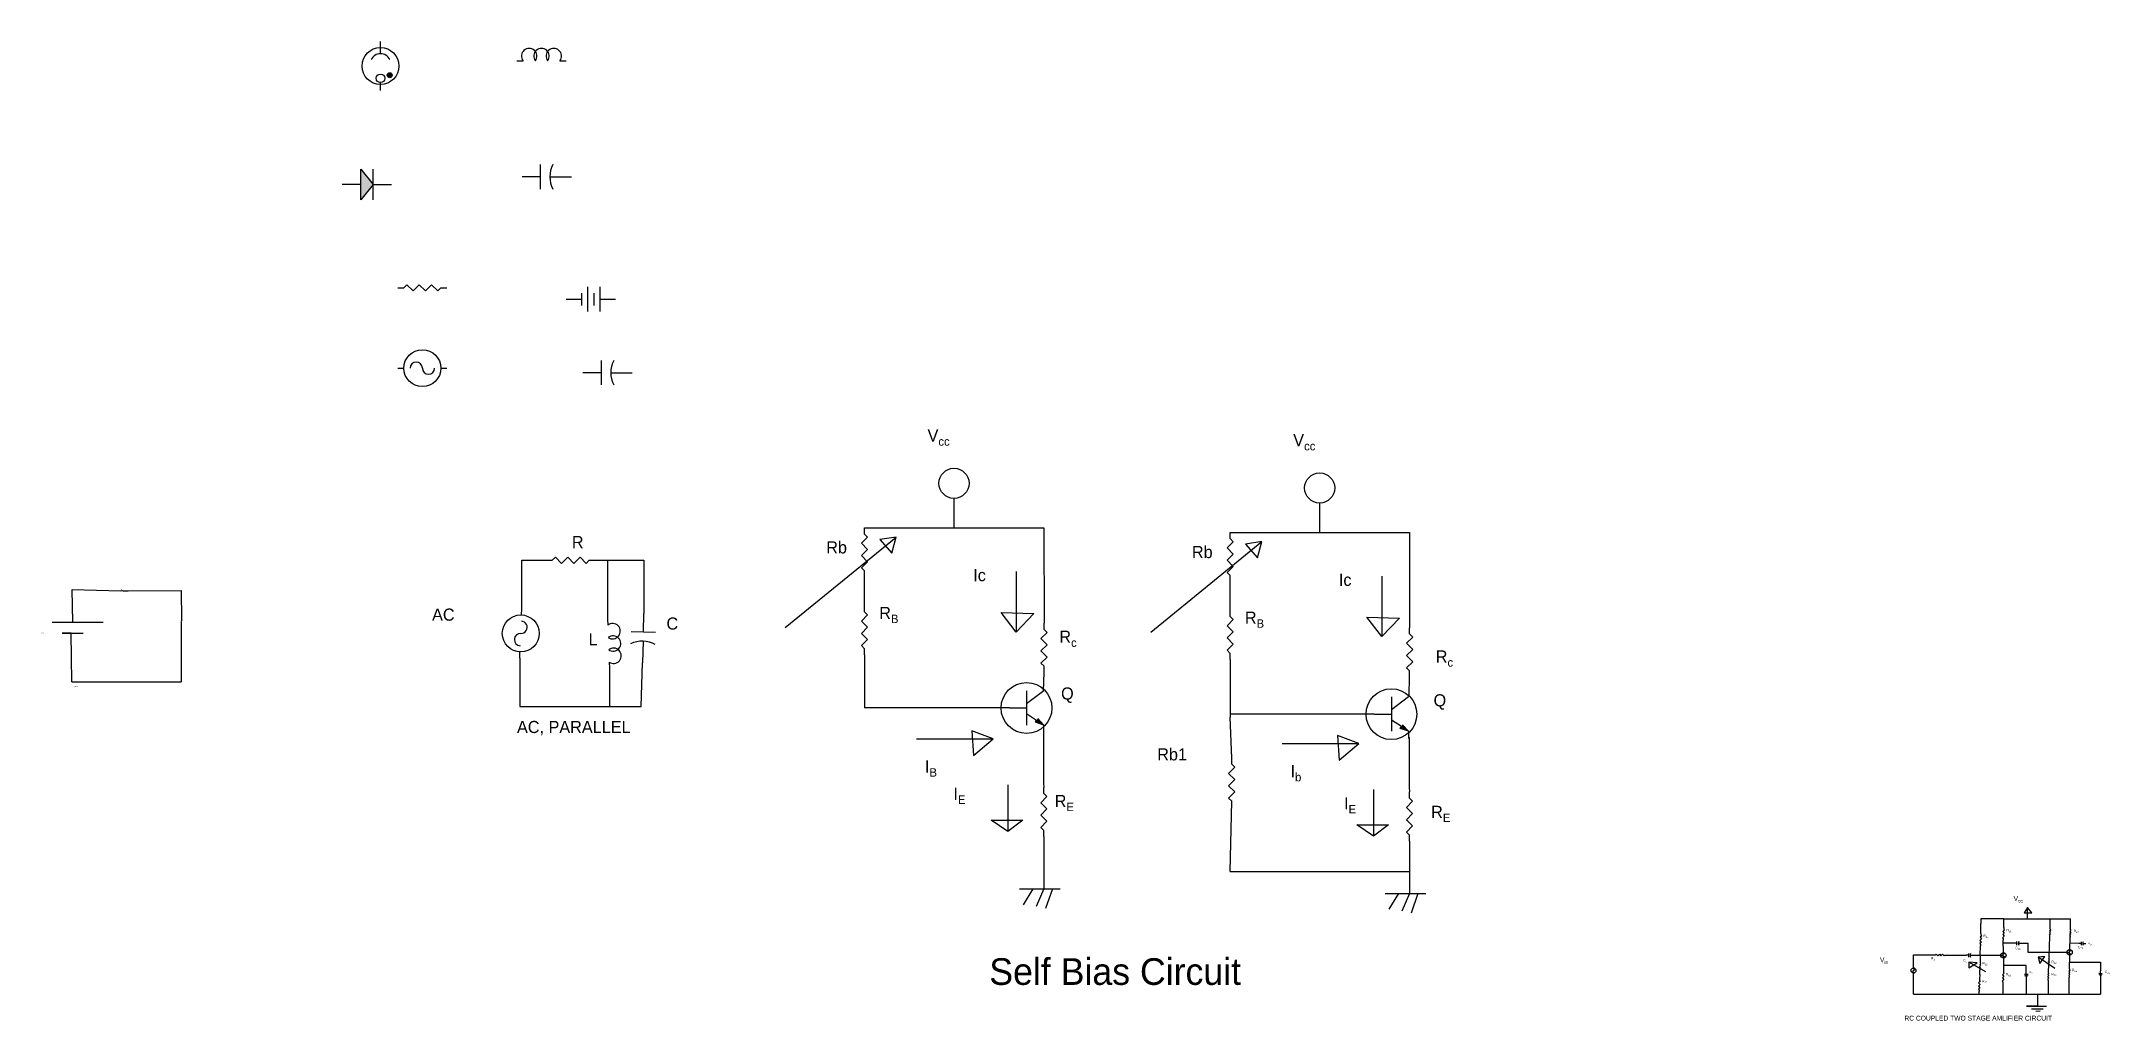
# Model space of a CAD drawing. Header units: inches. Extents: x 324 to 1173, y 713 to 1013.
# Drawn here: x 608.5 to 1035, y 713.4 to 915.3 of the extents above; entities that cross this region are included whole.
import ezdxf

# ---------------------------------------------------------------- set-up
doc = ezdxf.new("R2010")
doc.units = ezdxf.units.IN
doc.linetypes.add('HIDDEN2', pattern=[4.7625, 3.175, -1.5875])

# ---------------------------------------------------------------- blocks, each defined once
blk = doc.blocks.new('Battery')
at = {"color": 7}
for p, q in [((0, 0), (0.125, 0)), ((0.125, 0.05), (0.125, -0.05)), ((0.175, -0.1), (0.175, 0.1)), ((0.225, 0.05), (0.225, -0.05)), ((0.275, -0.1), (0.275, 0.1)), ((0.275, 0), (0.4, 0))]:
    blk.add_line(p, q, dxfattribs=at)
blk = doc.blocks.new('Capacitor')
at = {"color": 7}
for p, q in [((0.15, 0), (0, 0)), ((0.15, -0.1), (0.15, 0.1)), ((0.225, 0), (0.4, 0))]:
    blk.add_line(p, q, dxfattribs=at)
blk.add_arc((0.4375, 0), 0.2125, 151.9275, 208.0725, dxfattribs=at)
blk = doc.blocks.new('Diode')
at = {"color": 7}
for p, q in [((0.15, 0), (0, 0)), ((0.15, 0.125), (0.25, 0)), ((0.15, -0.125), (0.15, 0.125)), ((0.25, 0), (0.15, -0.125)), ((0.25, -0.125), (0.25, 0.125)), ((0.25, 0), (0.4, 0))]:
    blk.add_line(p, q, dxfattribs=at)
blk.add_solid([(0.15, -0.125), (0.25, 0), (0.15, 0.125)], dxfattribs=at)
blk = doc.blocks.new('Lamp - Neon')
at = {"color": 7}
for p, q in [((0, 0.3), (0, 0.399999)), ((0, 0), (0, 0.065101))]:
    blk.add_line(p, q, dxfattribs=at)
for centre, radius in [((0, 0.2), 0.15), ((0, 0.1), 0.035), ((0.075001, 0.125), 0.02)]:
    blk.add_circle(centre, radius, dxfattribs=at)
blk.add_arc((0, 0.21875), 0.08125, 22.61987, 157.3801, dxfattribs=at)
for points in [[(0.062731, 0.14075), (0.055001, 0.125), (0.075001, 0.125)], [(0.062731, 0.14075), (0.056275, 0.132192), (0.055001, 0.125)], [(0.056275, 0.132192), (0.055537, 0.129796), (0.055001, 0.125)], [(0.055537, 0.129796), (0.055168, 0.127229), (0.055001, 0.125)], [(0.075001, 0.125), (0.055001, 0.125), (0.062731, 0.109249)], [(0.055001, 0.125), (0.056275, 0.117807), (0.062731, 0.109249)], [(0.055001, 0.125), (0.055537, 0.120204), (0.056275, 0.117807)], [(0.055001, 0.125), (0.055168, 0.122771), (0.055537, 0.120204)], [(0.062731, 0.14075), (0.059595, 0.137669), (0.056275, 0.132192)], [(0.059595, 0.137669), (0.05812, 0.135786), (0.056275, 0.132192)], [(0.05812, 0.135786), (0.057013, 0.133903), (0.056275, 0.132192)], [(0.056275, 0.117807), (0.059595, 0.11233), (0.062731, 0.109249)], [(0.056275, 0.117807), (0.05812, 0.114213), (0.059595, 0.11233)], [(0.056275, 0.117807), (0.057013, 0.116096), (0.05812, 0.114213)], [(0.062731, 0.14075), (0.061071, 0.139381), (0.059595, 0.137669)], [(0.059595, 0.11233), (0.061071, 0.110619), (0.062731, 0.109249)], [(0.062731, 0.14075), (0.075001, 0.125), (0.075001, 0.145)], [(0.075001, 0.145), (0.069371, 0.144173), (0.062731, 0.14075)], [(0.069371, 0.144173), (0.065682, 0.142462), (0.062731, 0.14075)], [(0.065682, 0.142462), (0.064022, 0.141777), (0.062731, 0.14075)], [(0.062731, 0.109249), (0.075001, 0.105), (0.075001, 0.125)], [(0.062731, 0.109249), (0.069371, 0.105826), (0.075001, 0.105)], [(0.062731, 0.109249), (0.065682, 0.107538), (0.069371, 0.105826)], [(0.062731, 0.109249), (0.064022, 0.108223), (0.065682, 0.107538)], [(0.069371, 0.144173), (0.067343, 0.143488), (0.065682, 0.142462)], [(0.065682, 0.107538), (0.067343, 0.106511), (0.069371, 0.105826)], [(0.075001, 0.145), (0.073429, 0.144858), (0.069371, 0.144173)], [(0.073429, 0.144858), (0.0714, 0.144687), (0.069371, 0.144173)], [(0.069371, 0.105826), (0.073429, 0.105142), (0.075001, 0.105)], [(0.069371, 0.105826), (0.0714, 0.105313), (0.073429, 0.105142)], [(0.08727, 0.14075), (0.075001, 0.145), (0.075001, 0.125)], [(0.08727, 0.14075), (0.08063, 0.144173), (0.075001, 0.145)], [(0.08063, 0.144173), (0.076572, 0.144858), (0.075001, 0.145)], [(0.075001, 0.125), (0.095, 0.125), (0.08727, 0.14075)], [(0.08727, 0.109249), (0.075001, 0.125), (0.075001, 0.105)], [(0.08727, 0.109249), (0.095, 0.125), (0.075001, 0.125)], [(0.075001, 0.105), (0.08063, 0.105826), (0.08727, 0.109249)], [(0.075001, 0.105), (0.076572, 0.105142), (0.08063, 0.105826)], [(0.08063, 0.144173), (0.078601, 0.144687), (0.076572, 0.144858)], [(0.076572, 0.105142), (0.078601, 0.105313), (0.08063, 0.105826)], [(0.08727, 0.14075), (0.084318, 0.142462), (0.08063, 0.144173)], [(0.084318, 0.142462), (0.082659, 0.143488), (0.08063, 0.144173)], [(0.08063, 0.105826), (0.084318, 0.107538), (0.08727, 0.109249)], [(0.08063, 0.105826), (0.082659, 0.106511), (0.084318, 0.107538)], [(0.08727, 0.14075), (0.085979, 0.141777), (0.084318, 0.142462)], [(0.084318, 0.107538), (0.085979, 0.108223), (0.08727, 0.109249)], [(0.095, 0.125), (0.093725, 0.132192), (0.08727, 0.14075)], [(0.093725, 0.132192), (0.090405, 0.137669), (0.08727, 0.14075)], [(0.090405, 0.137669), (0.08893, 0.139381), (0.08727, 0.14075)], [(0.08727, 0.109249), (0.093725, 0.117807), (0.095, 0.125)], [(0.08727, 0.109249), (0.090405, 0.11233), (0.093725, 0.117807)], [(0.08727, 0.109249), (0.08893, 0.110619), (0.090405, 0.11233)], [(0.093725, 0.132192), (0.091881, 0.135786), (0.090405, 0.137669)], [(0.090405, 0.11233), (0.091881, 0.114213), (0.093725, 0.117807)], [(0.093725, 0.132192), (0.092988, 0.133903), (0.091881, 0.135786)], [(0.091881, 0.114213), (0.092988, 0.116096), (0.093725, 0.117807)], [(0.095, 0.125), (0.094464, 0.129796), (0.093725, 0.132192)], [(0.093725, 0.117807), (0.094464, 0.120204), (0.095, 0.125)], [(0.095, 0.125), (0.094832, 0.127229), (0.094464, 0.129796)], [(0.094464, 0.120204), (0.094832, 0.122771), (0.095, 0.125)]]:
    blk.add_solid(points, dxfattribs=at)
blk = doc.blocks.new('Resistor')
at = {"color": 7}
blk.add_lwpolyline([(0, 0), (0.05, 0), (0.075, 0.025), (0.125, -0.025), (0.175, 0.025), (0.225, -0.025), (0.275, 0.025), (0.325, -0.025), (0.35, 0), (0.4, 0)], dxfattribs=at)
blk = doc.blocks.new('Inductor')
at = {"color": 7}
for p, q in [((0, 0), (0.05, 0)), ((0.35, 0), (0.4, 0))]:
    blk.add_line(p, q, dxfattribs=at)
for centre in [(0.1, 0.0375), (0.2, 0.0375), (0.3, 0.0375)]:
    blk.add_arc(centre, 0.0625, 323.1301, 216.8699, dxfattribs=at)
blk = doc.blocks.new('Generator - AC')
at = {"color": 7}
for p, q in [((0, 0), (0.05, 0)), ((0.35, 0), (0.4, 0))]:
    blk.add_line(p, q, dxfattribs=at)
blk.add_circle((0.2, 0), 0.15, dxfattribs=at)
for centre, start, end in [((0.15, 0), 0, 180), ((0.25, 0), 180, 0)]:
    blk.add_arc(centre, 0.05, start, end, dxfattribs=at)
blk = doc.blocks.new('Transistor - NPN')
at = {"color": 7}
for p, q in [((0, 0), (0.199999, 0)), ((0.199999, 0.2), (0.199999, -0.2)), ((0.399999, 0.2), (0.199999, 0.05)), ((0.316132, -0.145536), (0.201153, -0.069033)), ((0.302516, -0.166503), (0.316132, -0.145536)), ((0.399999, -0.2), (0.302516, -0.166503)), ((0.329748, -0.124569), (0.399999, -0.2))]:
    blk.add_line(p, q, dxfattribs=at)
blk.add_solid([(0.302516, -0.166503), (0.399999, -0.2), (0.329748, -0.124569)], dxfattribs=at)

msp = doc.modelspace()

# ---------------------------------------------------------------- linework, layer by layer
for p, q in [((796.69, 821.09), (796.69, 815.01)), ((872.09, 820.13), (872.09, 814.06)), ((778.25, 815.01), (815.24, 815.01)), ((815.24, 815.01), (815.25, 795.36)), ((761.88, 794.49), (784.75, 813.12)), ((784.75, 813.12), (781.39, 812.58)), ((781.39, 812.58), (783.88, 809.77)), ((783.88, 809.77), (784.75, 813.12)), ((837.27, 793.53), (860.14, 812.17)), ((853.65, 814.06), (890.63, 814.06)), ((860.14, 812.17), (856.78, 811.63)), ((856.78, 811.63), (859.28, 808.81)), ((859.28, 808.81), (860.14, 812.17)), ((890.63, 814.06), (890.65, 794.4)), ((707.59, 798.33), (707.59, 808.33)), ((707.59, 808.33), (712.59, 808.33)), ((722.75, 808.33), (727.75, 808.33)), ((725.25, 808.33), (725.25, 796.21)), ((727.75, 808.33), (732.75, 808.33)), ((732.75, 808.33), (732.75, 797.37)), ((615.01, 795.55), (614.83, 802.27)), ((614.83, 802.27), (624.87, 802.05)), ((625.38, 802.05), (626.43, 802.05)), ((626.43, 802.05), (637.34, 802.1)), ((637.34, 802.1), (637.38, 796.04)), ((778.25, 798.98), (778.25, 804.85)), ((809.54, 806.02), (809.54, 793.54)), ((853.65, 798.02), (853.65, 803.9)), ((884.94, 805.06), (884.94, 792.58)), ((610.71, 795.54), (621.26, 795.58)), ((612.79, 793.32), (617.14, 793.33)), ((614.68, 793.32), (612.79, 793.32)), ((614.81, 783.29), (614.68, 793.32)), ((637.35, 795.54), (637.32, 783.24)), ((809.54, 793.54), (806.42, 797.53)), ((806.42, 797.53), (813.18, 797.35)), ((813.18, 797.35), (809.54, 793.54)), ((884.94, 792.58), (881.82, 796.57)), ((881.82, 796.57), (888.58, 796.4)), ((888.58, 796.4), (884.94, 792.58)), ((707.13, 788.18), (707.13, 778.18)), ((725.64, 786.06), (725.64, 778.18)), ((732.18, 778.18), (732.44, 787.21)), ((778.25, 788.82), (778.25, 777.88)), ((815.18, 781.42), (815.25, 785.2)), ((853.65, 787.86), (853.65, 775.95)), ((614.81, 783.29), (637.32, 783.24)), ((890.56, 780.49), (890.65, 784.24)), ((707.13, 778.18), (727.13, 778.18)), ((727.13, 778.18), (732.18, 778.18)), ((808.12, 777.88), (778.25, 777.88)), ((883.36, 776.61), (853.65, 776.61)), ((804.76, 771.49), (800.37, 773.19)), ((800.37, 773.19), (800.74, 768.08)), ((815.18, 774.35), (815.17, 772.83)), ((815.17, 772.83), (815.17, 762.45)), ((853.95, 767.56), (853.65, 775.95)), ((880.16, 770.53), (875.77, 772.23)), ((875.77, 772.23), (876.14, 767.13)), ((890.42, 773.08), (890.41, 771.56)), ((788.94, 771.49), (804.76, 771.49)), ((800.74, 768.08), (804.76, 771.49)), ((864.34, 770.53), (880.16, 770.53)), ((876.14, 767.13), (880.16, 770.53)), ((890.56, 771.88), (890.56, 761.5)), ((807.76, 762.01), (807.76, 752.41)), ((815.17, 762.45), (815.21, 761.51)), ((883.16, 761.05), (883.16, 751.45)), ((890.56, 761.5), (890.61, 760.56)), ((853.65, 744.18), (853.95, 758.67)), ((807.76, 752.41), (804.35, 754.78)), ((804.35, 754.78), (810.9, 754.78)), ((810.9, 754.78), (807.76, 752.41)), ((815.21, 751.35), (815.21, 741.78)), ((883.16, 751.45), (879.74, 753.82)), ((879.74, 753.82), (886.3, 753.82)), ((886.3, 753.82), (883.16, 751.45)), ((890.61, 750.4), (890.61, 740.83)), ((853.65, 744.18), (890.61, 744.18)), ((810.23, 740.59), (818.61, 740.59)), ((812.95, 740.59), (810.94, 737.33)), ((815.21, 740.59), (813.64, 736.94)), ((815.21, 741.78), (815.21, 740.59)), ((816.97, 740.59), (815.57, 736.55)), ((885.63, 739.63), (894.01, 739.63)), ((888.34, 739.63), (886.33, 736.37)), ((890.61, 739.63), (889.04, 735.99)), ((890.61, 740.83), (890.61, 739.63)), ((892.36, 739.63), (890.97, 735.6)), ((1013.16, 734.38), (1008.43, 734.38)), ((1008.43, 734.38), (1008.46, 733.45)), ((1013.16, 732.63), (1013.16, 734.38)), ((1013.16, 734.38), (1026.89, 734.38)), ((1018.07, 736.72), (1017.35, 735.68)), ((1017.35, 735.68), (1018.97, 735.68)), ((1018.07, 734.38), (1018.07, 736.72)), ((1018.97, 735.68), (1018.07, 736.72)), ((1022.75, 732.47), (1022.75, 734.38)), ((1026.89, 732.23), (1026.89, 734.38)), ((1008.46, 731.42), (1008.46, 733.45)), ((1015.33, 729.36), (1013.02, 729.36)), ((1013.08, 727.44), (1013.05, 730.03)), ((1016.78, 729.36), (1018.07, 729.36)), ((1018.07, 729.36), (1018.18, 729.36)), ((1018.18, 727.49), (1018.18, 729.36)), ((1022.5, 726.67), (1022.67, 730.78)), ((1026.75, 728.04), (1026.82, 730.54)), ((1028.64, 729.34), (1026.79, 729.4)), ((994.56, 724.44), (994.56, 727.02)), ((994.56, 727.02), (998.73, 727.02)), ((1001.33, 726.9), (1005.4, 726.9)), ((1009.49, 723.5), (1005.93, 725.5)), ((1005.93, 725.5), (1005.93, 724.31)), ((1007.69, 725.32), (1005.93, 725.5)), ((1006.85, 726.9), (1008.32, 726.9)), ((1006.97, 724.91), (1007.69, 725.32)), ((1008.32, 726.9), (1008.35, 728.82)), ((1008.32, 726.9), (1008.32, 725.52)), ((1008.32, 726.9), (1012.54, 726.9)), ((1013.08, 726.35), (1013.08, 723.52)), ((1026.2, 727.49), (1018.18, 727.49)), ((1021.62, 726.63), (1020.27, 726.52)), ((1023.72, 724.2), (1020.27, 726.52)), ((1020.27, 726.52), (1020.6, 725.17)), ((1020.6, 725.17), (1021.62, 726.63)), ((1026.73, 724.08), (1026.75, 726.95)), ((1026.74, 725.51), (1033.12, 725.51)), ((1033.12, 725.51), (1033.12, 723.72)), ((994.52, 718.9), (994.54, 723.09)), ((1005.93, 724.31), (1006.97, 724.91)), ((1008.21, 722.92), (1008.17, 722)), ((1008.21, 722.92), (1008.24, 723.83)), ((1012.97, 721.08), (1012.97, 718.9)), ((1017.8, 724.78), (1013.08, 724.79)), ((1017.8, 723.53), (1017.8, 724.78)), ((1017.8, 722.07), (1017.8, 718.9)), ((1022.31, 721.75), (1022.31, 718.9)), ((1022.38, 723.44), (1022.43, 724.98)), ((1026.61, 718.9), (1026.66, 722.39)), ((1033.11, 722.27), (1033.1, 718.9)), ((994.52, 718.9), (1008.05, 718.9)), ((1008.05, 719.4), (1008.05, 718.9)), ((1008.05, 718.9), (1012.97, 718.9)), ((1012.97, 718.9), (1017.8, 718.9)), ((1017.8, 718.9), (1022.39, 718.9)), ((1020.09, 718.9), (1020.1, 716.44)), ((1022.39, 718.9), (1026.61, 718.9)), ((1026.61, 718.9), (1033.1, 718.9)), ((1020.1, 716.44), (1017.85, 716.44)), ((1017.85, 716.44), (1021.94, 716.44)), ((1018.87, 715.87), (1021.3, 715.87)), ((1019.75, 715.4), (1020.67, 715.43))]:
    msp.add_line(p, q)
for centre, radius in [((796.69, 824.19), 3.1), ((872.09, 823.23), 3.1), ((811.65, 777.88), 5.24), ((886.89, 776.61), 5.24), ((1013.08, 726.9), 0.546), ((1026.75, 727.49), 0.546)]:
    msp.add_circle(centre, radius)

# ---------------------------------------------------------------- block references
for name, p, xscale, yscale, zscale in [('Lamp - Neon', (678.43, 905.14), 25.40000000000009, 25.39999999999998, 25.4), ('Inductor', (706.55, 911.32), 25.40000000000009, 25.39999999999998, 25.4), ('Diode', (670.54, 885.81), 25.40000000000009, 25.39999999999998, 25.4), ('Capacitor', (707.63, 887.38), 25.40000000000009, 25.39999999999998, 25.4), ('Resistor', (681.98, 864.5), 25.40000000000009, 25.39999999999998, 25.4), ('Battery', (716.71, 862.14), 25.40000000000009, 25.39999999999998, 25.4), ('Generator - AC', (681.98, 847.93), 25.40000000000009, 25.39999999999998, 25.4), ('Capacitor', (720.18, 847), 25.40000000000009, 25.39999999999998, 25.4), ('Resistor', (712.59, 808.33), 25.40000000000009, 25.40000000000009, 25.4), ('Resistor', (624.87, 802.05), 1.269999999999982, 1.269999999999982, 1.27), ('Transistor - NPN', (808.12, 777.88), 17.66195578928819, 17.66195578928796, 17.66195578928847), ('Transistor - NPN', (883.36, 776.61), 17.66195578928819, 17.66195578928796, 17.66195578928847), ('Capacitor', (1015.33, 729.36), 3.631763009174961, 3.631763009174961, 3.631763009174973), ('Capacitor', (1028.64, 729.34), 3.631763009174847, 3.631763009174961, 3.631763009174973), ('Capacitor', (1005.4, 726.9), 3.631763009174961, 3.631763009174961, 3.631763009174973), ('Transistor - NPN', (1012.54, 726.9), 2.13526921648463, 2.13526921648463, 2.135269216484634), ('Transistor - NPN', (1026.2, 727.49), 2.13526921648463, 2.13526921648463, 2.135269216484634)]:
    msp.add_blockref(name, p, dxfattribs=dict(xscale=xscale, yscale=yscale, zscale=zscale))
for name, p, xscale, yscale, zscale, rotation in [('Resistor', (778.25, 804.85), 25.40000000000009, 25.40000000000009, 25.4, 90), ('Resistor', (853.65, 803.9), 25.40000000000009, 25.40000000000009, 25.4, 90), ('Generator - AC', (707.13, 788.18), 25.40000000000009, 25.40000000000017, 25.4, 87.40601280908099), ('Resistor', (778.25, 788.82), 25.40000000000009, 25.40000000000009, 25.4, 90), ('Resistor', (853.65, 787.86), 25.40000000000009, 25.40000000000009, 25.4, 90), ('Resistor', (637.38, 796.04), 1.270000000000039, 1.269999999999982, 1.27, 267.3572417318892), ('Inductor', (725.25, 796.21), 25.40000000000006, 25.4000000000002, 25.4, 272.1696886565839), ('Capacitor', (732.75, 797.37), 25.40000000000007, 25.40000000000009, 25.4, 268.2360300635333), ('Resistor', (815.25, 785.2), 25.40000000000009, 25.40000000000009, 25.4, 90), ('Resistor', (890.65, 784.24), 25.40000000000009, 25.40000000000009, 25.4, 90), ('Resistor', (853.95, 757.4), 25.40000000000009, 25.40000000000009, 25.4, 90), ('Resistor', (815.21, 751.35), 25.40000000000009, 25.40000000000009, 25.4, 90), ('Resistor', (890.61, 750.4), 25.40000000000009, 25.40000000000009, 25.4, 90), ('Resistor', (1008.46, 731.42), 6.50361602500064, 6.503616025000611, 6.503616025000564, 267.5051853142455), ('Resistor', (1013.16, 732.63), 6.50361602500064, 6.503616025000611, 6.503616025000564, 267.5051853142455), ('Resistor', (1022.67, 730.78), 4.229702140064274, 4.229702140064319, 4.229702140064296, 87.5051853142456), ('Resistor', (1026.89, 732.23), 4.229702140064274, 4.229702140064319, 4.229702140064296, 267.5051853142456), ('Resistor', (998.73, 727.02), 6.503616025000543, 6.503616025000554, 6.503616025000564, 357.3472564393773), ('Resistor', (1008.32, 725.52), 4.229702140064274, 4.229702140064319, 4.229702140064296, 267.5051853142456), ('Resistor', (1022.43, 724.98), 4.229702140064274, 4.229702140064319, 4.229702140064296, 87.5051853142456), ('Generator - AC', (994.56, 724.44), 3.372459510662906, 3.372459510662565, 3.372459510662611, 268.8612453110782), ('Resistor', (1008.17, 722), 6.50361602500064, 6.503616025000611, 6.503616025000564, 267.5051853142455), ('Resistor', (1013.09, 723.68), 6.50361602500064, 6.503616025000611, 6.503616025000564, 267.5051853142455), ('Capacitor', (1017.8, 723.53), 3.631763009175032, 3.631763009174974, 3.631763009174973, 269.7923323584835), ('Resistor', (1022.31, 721.75), 4.229702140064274, 4.229702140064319, 4.229702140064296, 87.5051853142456), ('Resistor', (1026.73, 724.08), 4.229702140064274, 4.229702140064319, 4.229702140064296, 267.5051853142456), ('Capacitor', (1033.12, 723.72), 3.631763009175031, 3.631763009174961, 3.631763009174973, 269.7923323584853)]:
    msp.add_blockref(name, p, dxfattribs=dict(xscale=xscale, yscale=yscale, zscale=zscale, rotation=rotation))

# ---------------------------------------------------------------- texts
at = {"attachment_point": 1}
for s, insert, char_height, width in [('\\A1;V{\\H0.7x;\\S^ cc;}', (791.24, 835.29), 2.5, 11.7412), ('\\A1;V{\\H0.7x;\\S^ cc;}', (866.64, 834.34), 2.5, 11.7412), ('R', (717.89, 813.32), 2.5, 19.5271), ('Rb', (770.35, 812.23), 2.5, 6.3676), ('Rb', (845.75, 811.28), 2.5, 6.3676), ('Ic', (800.66, 806.5), 2.5, 7.3724), ('R1', (624.93, 802.38), 0.125, 3.8995), ('Ic', (876.06, 805.54), 2.5, 7.3724), ('AC', (689.07, 798.37), 2.5, 12.4016), ('\\A1;R{\\H0.7x;\\S^ B;}', (781.27, 798.72), 2.5, 8.3281), ('\\A1;R{\\H0.7x;\\S^ B;}', (856.67, 797.76), 2.5, 8.3281), ('10V DC', (608.49, 793.42), 0.125, 6.638), ('R2', (637.5, 795.91), 0.125, 1.8691), ('C', (737.4, 796.54), 2.5, 12.7664), ('\\A1;R{\\H0.7x;\\S^ c;}', (818.41, 793.81), 2.5, 9.6933), ('L', (721.35, 793.26), 2.5, 7.2951), ('\\A1;R{\\H0.7x;\\S^ c;}', (896.03, 789.74), 2.5, 9.6933), ('AC, SERIES', (615.07, 782.42), 0.125, 22.184), ('Q', (818.77, 782.11), 2.5, 9.4203), ('Q', (895.58, 780.71), 2.5, 9.4203), ('AC, PARALLEL', (706.58, 775.21), 2.5, 29.9098), ('Rb1', (838.6, 769.57), 2.5, 13.3836), ('\\A1;\\pi-7.5,l7.5,t7.5;I{\\H0.7x;\\S^ B;}', (790.69, 767.06), 2.5, 11.6048), ('\\A1;\\pi-7.5,l7.5,t7.5;I{\\H0.7x;\\S^ b;}', (866.09, 766.1), 2.5, 11.6048), ('\\A1;R{\\H0.7x;\\S^ E;}', (817.45, 759.96), 2.5, 10.9221), ('\\A1;R{\\H0.7x;\\S^ E;}', (895.08, 757.71), 2.5, 10.9221), ('\\A1;V{\\H0.7x;\\S^ cc;}', (1015.19, 739.1), 1, 5.9823), ('\\A1;R{\\H0.7x;\\S^ 11;}', (1008.94, 731.16), 0.5, 2.219), ('\\A1;R{\\H0.7x;\\S^ c1;}', (1013.73, 732.31), 0.5, 1.5273), ('\\A1;R{\\H0.7x;\\S^ c2;}', (1027.56, 732.17), 0.5, 1.6642), ('\\A1;v{\\H0.7x;\\S^ 0;}', (1030.6, 729.64), 0.5, 0.8517), ('\\pt16.5;Self Bias Circuit ', (803.97, 726.29), 5.5, 158.8364), ('\\A1;V{\\H0.7x;\\S^ in;}', (987.63, 726.46), 1, 5.7612), ('\\A1;C{\\H0.7x;\\S^ 1;}', (1004.79, 726.12), 0.5, 2.0172), ('\\A1;R{\\H0.7x;\\S^ 12;}', (1008.75, 725.51), 0.5, 1.7791), ('\\A1;C{\\H0.7x;\\S^ 10;}', (1015.54, 728.65), 0.5, 1.6426), ('\\A1;R{\\H0.7x;\\S^ 22;}\\P\\P\\PR{\\H0.7x;\\S^ 22;}', (1022.98, 725.77), 0.5, 2.219), ('\\A1;C{\\H0.7x;\\S^ 20;}', (1028.47, 728.84), 0.5, 1.929), ('\\A1;R{\\H0.7x;\\S^ 12;}', (1008.68, 721.83), 0.5, 1.6426), ('\\A1;R{\\H0.7x;\\S^ e1;}', (1013.58, 723.24), 0.5, 1.8156), ('\\A1;c{\\H0.7x;\\S^ e;}', (1018.45, 723.76), 0.5, 1.9596), ('\\A1;R{\\H0.7x;\\S^ e2;}', (1027.22, 724.12), 0.5, 1.3514), ('\\A1;C{\\H0.7x;\\S^ e2;}', (1034.01, 723.72), 0.5, 1.875), ('RC COUPLED TWO STAGE AMLIFIER CIRCUIT', (992.66, 714.44), 1, 43.6928)]:
    msp.add_mtext(s, dxfattribs=dict(at, insert=insert, char_height=char_height, width=width))
at = {"linetype": 'HIDDEN2', "attachment_point": 1}
for s, insert, char_height, width in [('\\A1;I{\\H0.7x;\\S^ E;}', (796.58, 761.44), 2.5, 8.8697), ('\\A1;I{\\H0.7x;\\S^ E;}', (877.12, 759.49), 2.5, 8.8697), ('\\A1;R{\\H0.7x;\\S^ 1;}', (998.15, 726.55), 0.5, 3.7124)]:
    msp.add_mtext(s, dxfattribs=dict(at, insert=insert, char_height=char_height, width=width))

doc.saveas('drawing.dxf')
